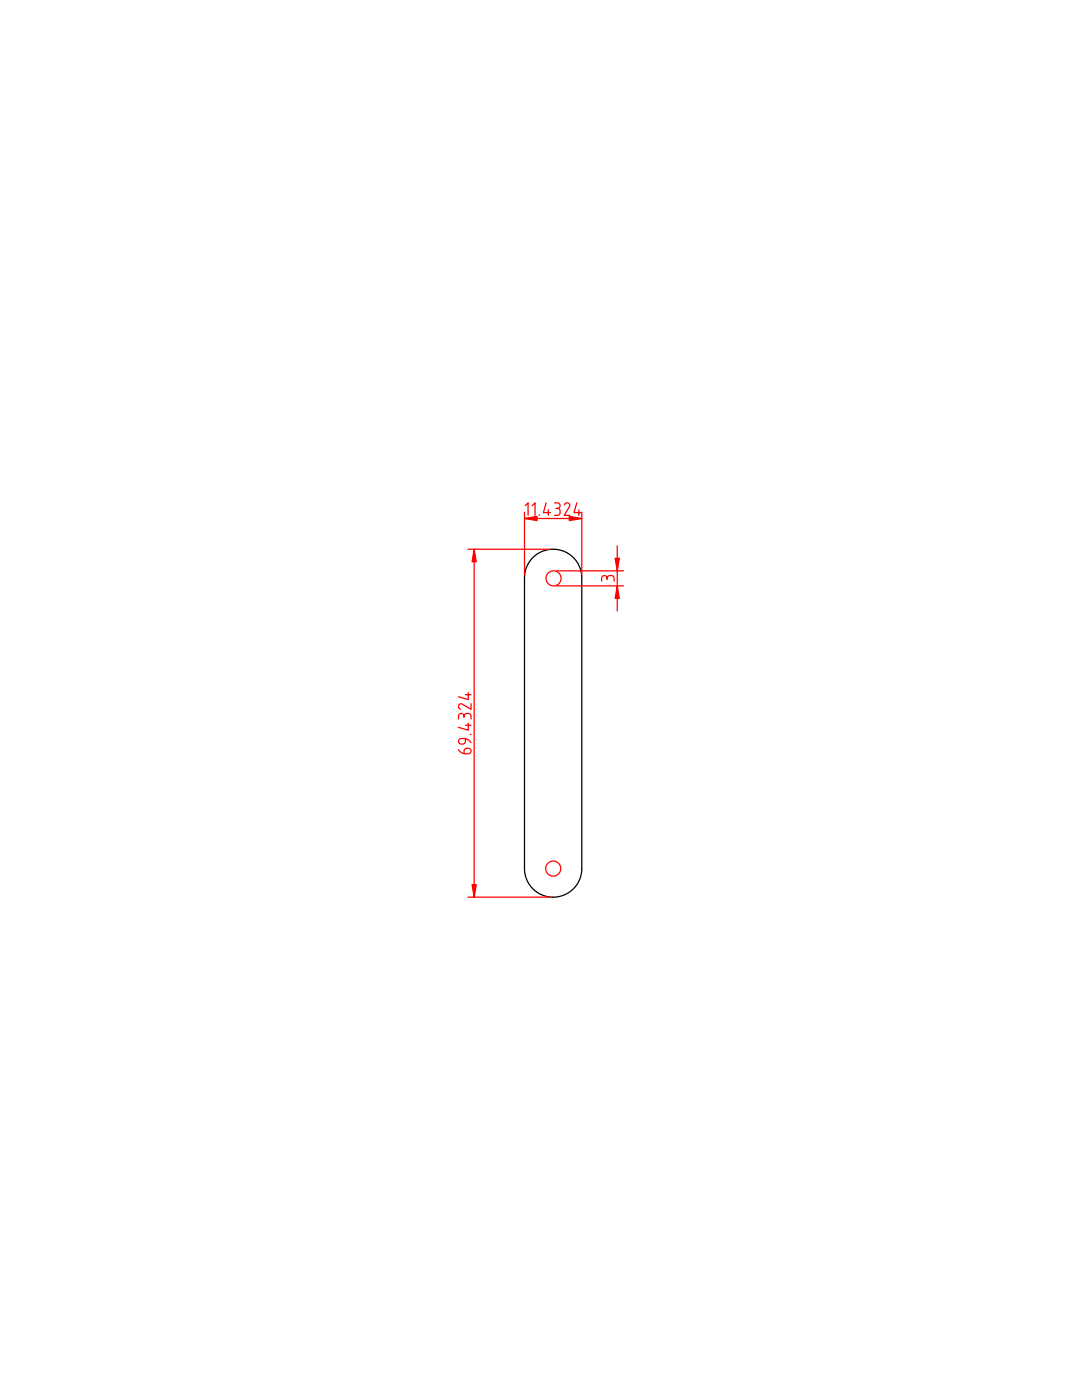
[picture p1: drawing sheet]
<svg xmlns="http://www.w3.org/2000/svg" width="216mm" height="279mm" viewBox="0 0 216 279" stroke-linecap="round" stroke-linejoin="round" font-family="sans-serif">
<path d="M106.3 111.3l1.3-1 1.5-.6 1.7-.1 1.6 .4 1.4 .8 1.2 1.1 .7 1.4 .4 1.6v58.9l-.5 1.9-1.2 1.7-1.7 1.1-1.9 .5h-1.1l-1.2-.3-1-.4-.9-.7-.8-.8-.6-.9-.3-1.1-.2-1.1v-58.5l.1-1.1 .3-1 .5-1z" fill="none" stroke="#000" stroke-width=".25"/>
<g fill="none" stroke="#f00" stroke-width=".25">
<path d="M104.7 103.5h11.4M104.8 100.9l.6-.5v2.5M106.2 100.9l.6-.5v2.5M107.6 102.7v.2M109 100.4l-.6 1.9h1.4M109.4 101.7v1.2M110.7 100.4h.5a.56 .56 0 0 1 .6 .5 .56 .56 0 0 1-.6 .6 .56 .56 0 0 1 .6 .5v.3a.56 .56 0 0 1-.6 .6h-.5M110.9 101.5h.3M112.6 100.8v-.1a.54 .54 0 0 1 .7-.3 .54 .54 0 0 1 .4 .6l-1.1 1.9h1.1M115.1 100.4l-.6 1.9h1.4M115.5 101.7v1.2"/>
<circle cx="110.4" cy="115.4" r="1.5"/>
<circle cx="110.4" cy="173.3" r="1.5"/>
</g>
<path d="M104.7 103.5l2.5-.4v.8z" fill="#f00"/>
<path d="M104.7 103.5l2.5-.4v.8z" fill="#f00" stroke="#f00" stroke-width=".25"/>
<path d="M113.6 103.1l2.5 .4-2.5 .4z" fill="#f00"/>
<path d="M113.6 103.1l2.5 .4-2.5 .4z" fill="#f00" stroke="#f00" stroke-width=".25"/>
<g fill="none" stroke="#f00" stroke-width=".25">
<path d="M94.6 109.6v69.4M104.7 102.2v12.5M116.1 102.2v12.5M92.9 138.6h1.1M93.4 138.2v1.4l-1.9-.5M91.5 149.6l.7 .7 1.2 .1a.56 .56 0 0 0 .6-.5 .56 .56 0 0 0-.6-.6h-.2a.56 .56 0 0 0-.6 .6v.5M91.5 143.5v-.6a.56 .56 0 0 1 .5-.5 .56 .56 0 0 1 .6 .5 .56 .56 0 0 1 .6-.5h.2a.56 .56 0 0 1 .6 .5v.6M92.6 142.9v.3M92.9 147.4v.5a.56 .56 0 0 1-.6 .6h-.3a.56 .56 0 0 1-.5-.6 .56 .56 0 0 1 .5-.5l1.3 .2 .7 .6M92.9 144.7h1.1M93.4 144.3v1.4l-1.9-.5M93.8 146.6h.2"/>
<path d="M94 140.4v1.2l-2.1-1.1a.56 .56 0 0 0-.4 .5 .56 .56 0 0 0 .4 .5"/>
</g>
<path d="M94.6 109.6l.4 2.5h-.8z" fill="#f00"/>
<path d="M94.6 109.6l.4 2.5h-.8z" fill="#f00" stroke="#f00" stroke-width=".25"/>
<path d="M94.2 176.5h.8l-.4 2.5z" fill="#f00"/>
<path d="M94.2 176.5h.8l-.4 2.5z" fill="#f00" stroke="#f00" stroke-width=".25"/>
<path d="M93.4 109.6h16.3M120 116v-.6a.56 .56 0 0 1 .6-.5 .56 .56 0 0 1 .6 .5 .56 .56 0 0 1 .5-.5h.3a.56 .56 0 0 1 .5 .5v.6M121.2 115.4v.3M123.2 108.9v13M93.4 179h16.3" fill="none" stroke="#f00" stroke-width=".25"/>
<path d="M122.7 111.4h.9l-.4 2.5z" fill="#f00"/>
<path d="M122.7 111.4h.9l-.4 2.5z" fill="#f00" stroke="#f00" stroke-width=".25"/>
<path d="M123.2 116.9l.4 2.5h-.9z" fill="#f00"/>
<path d="M123.2 116.9l.4 2.5h-.9z" fill="#f00" stroke="#f00" stroke-width=".25"/>
<path d="M111.1 113.9h13.3M111.1 116.9h13.3" fill="none" stroke="#f00" stroke-width=".25"/>
</svg>
